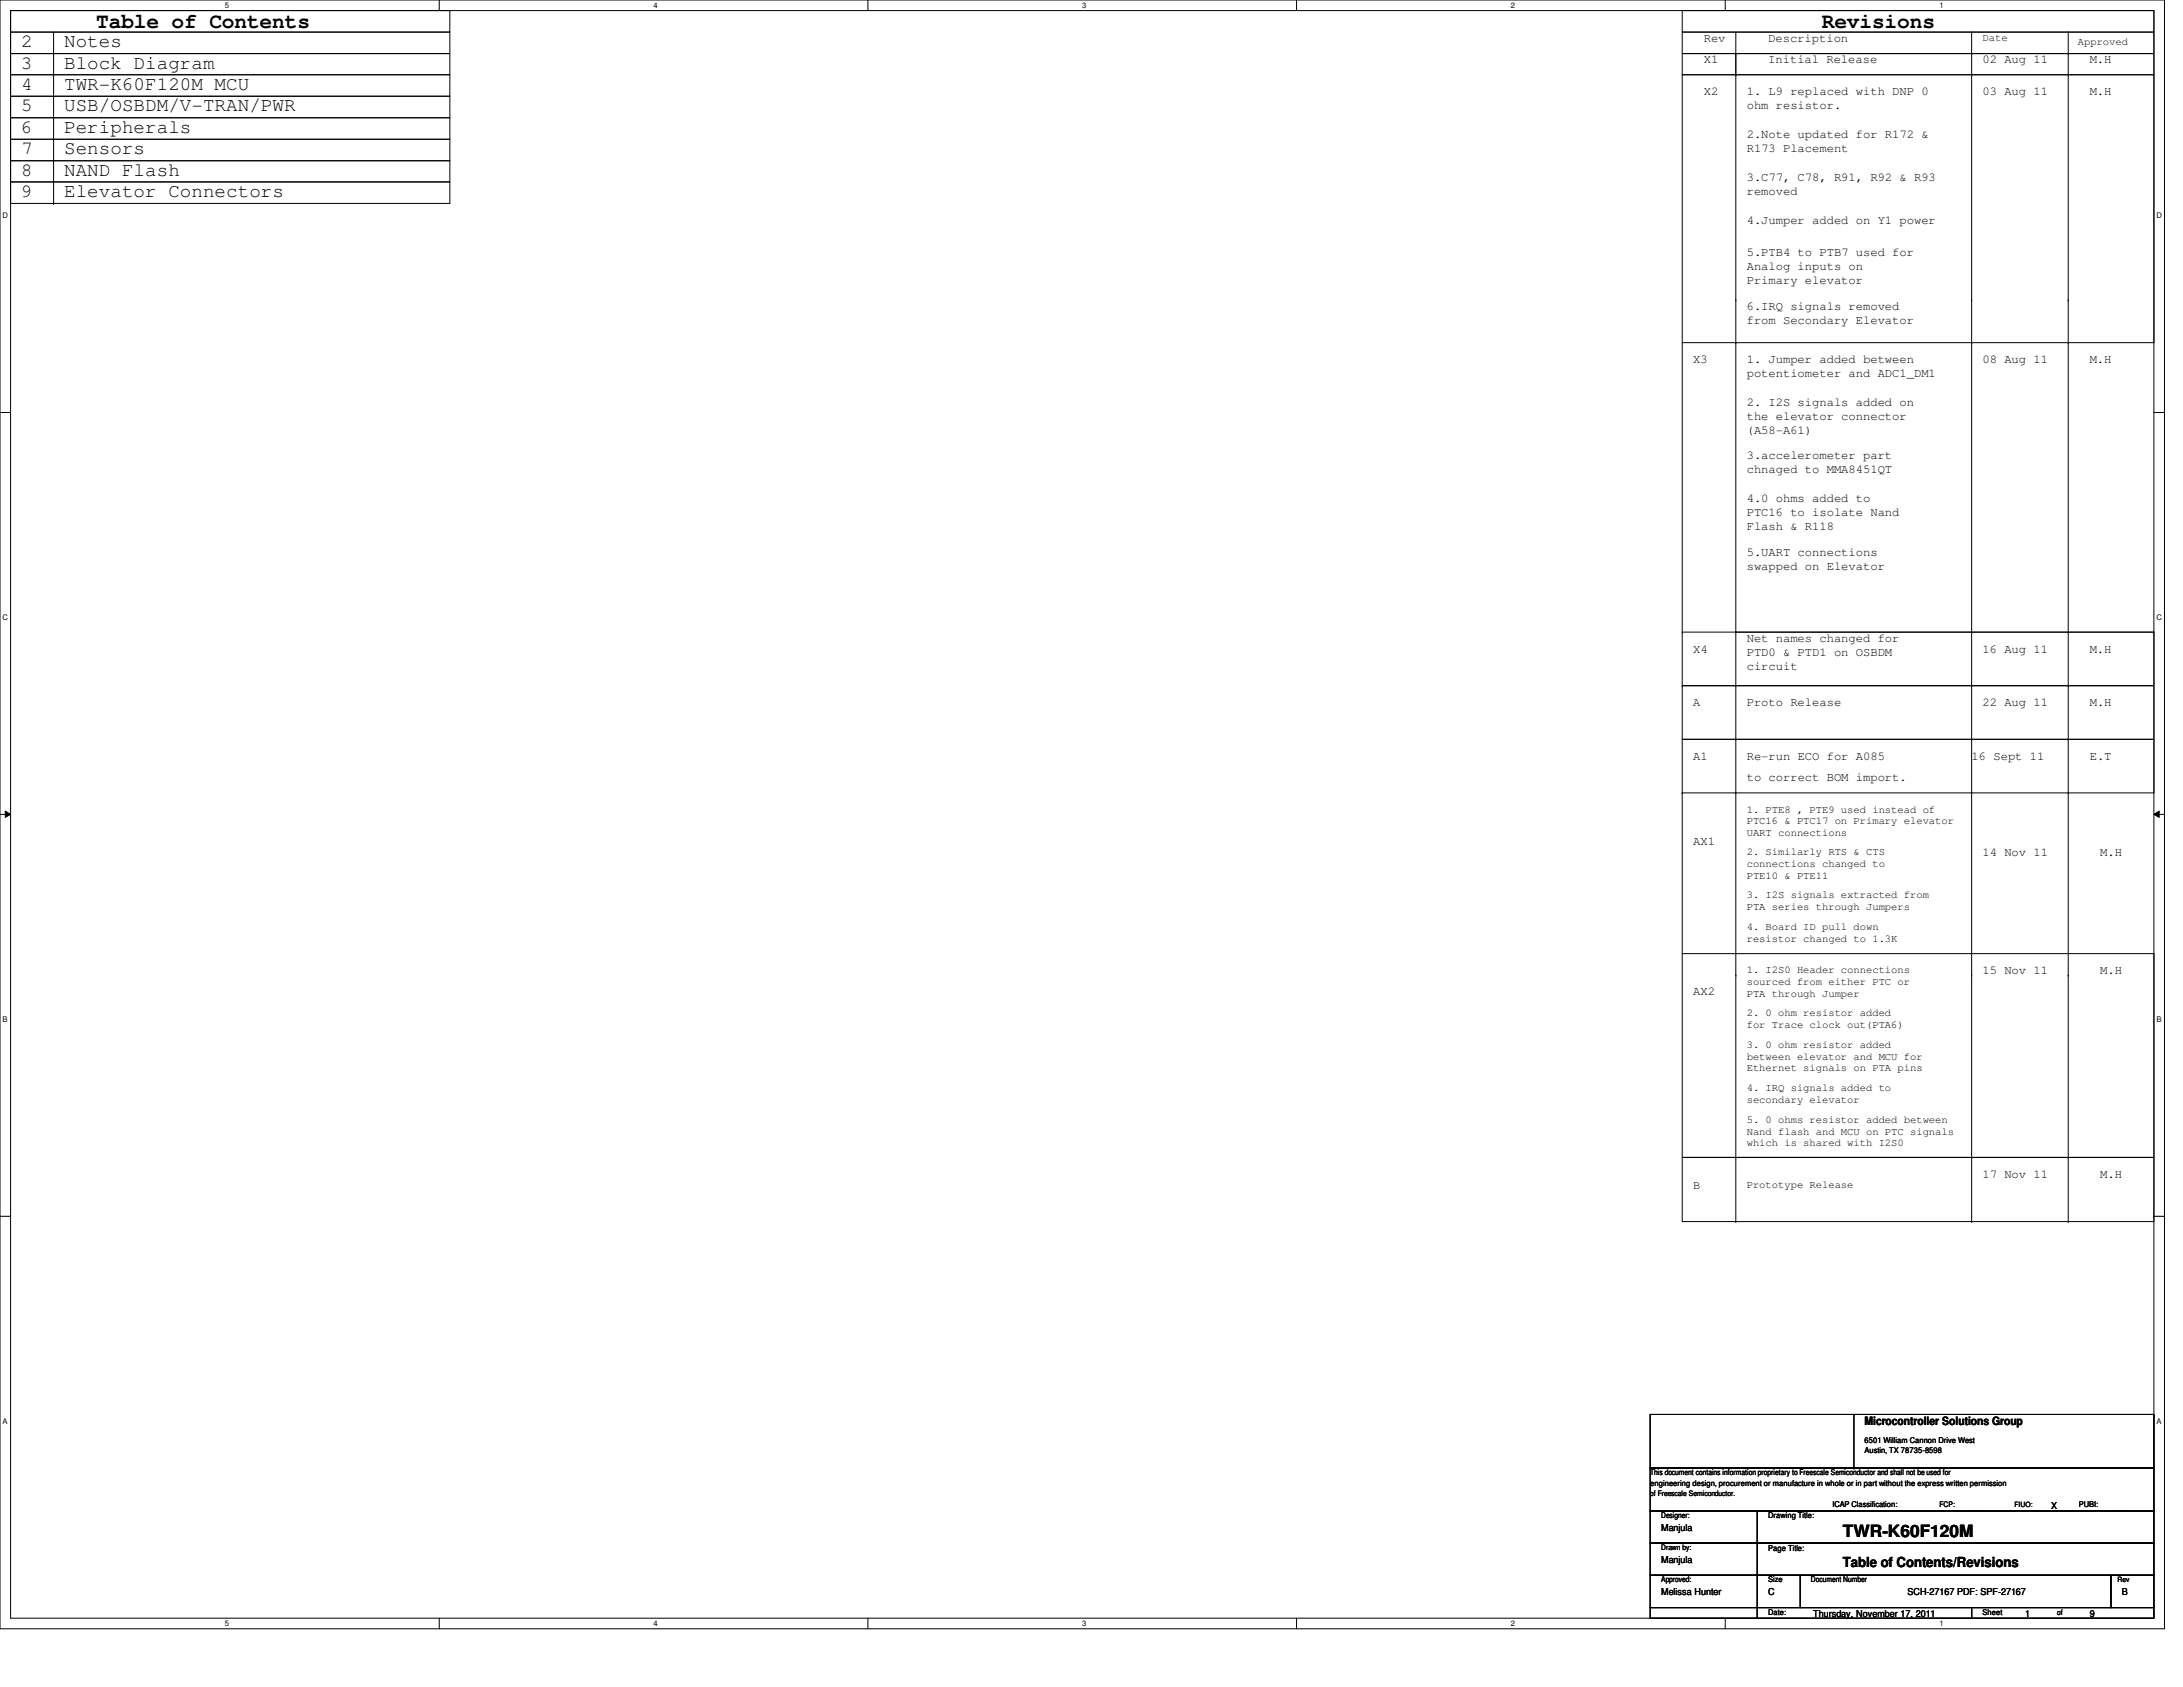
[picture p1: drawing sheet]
<svg xmlns="http://www.w3.org/2000/svg" width="279mm" height="216mm" viewBox="0 0 279 216" stroke-linecap="round" stroke-linejoin="round" font-family="sans-serif">
<defs><g id="words">
<g font-size="2.7">
<text x="12.3" y="3.6">Table of Contents</text>
<text x="233.2" y="3.6">Revisions</text>
</g>
<g font-size="2.5">
<text x="8.2" y="8.8">Block Diagram</text>
<text x="8.2" y="6.1">Notes</text>
<text x="8.2" y="11.5">TWR-K60F120M MCU</text>
<text x="8.2" y="14.3">USB/OSBDM/V-TRAN/PWR</text>
<text x="8.2" y="17">Peripherals</text>
<text x="8.2" y="22.5">NAND Flash</text>
<text x="8.2" y="19.8">Sensors</text>
<text x="8.2" y="25.2">Elevator Connectors</text>
</g>
<g font-size="2.4">
<text x="2.7" y="6.1">2</text>
<text x="2.7" y="8.8">3</text>
<text x="2.7" y="11.5">4</text>
<text x="2.7" y="14.3">5</text>
<text x="2.7" y="17">6</text>
<text x="2.7" y="19.8">7</text>
<text x="2.7" y="22.5">8</text>
<text x="2.7" y="25.2">9</text>
</g>
<text font-size="2.2" x="235.9" y="196.8">TWR-K60F120M</text>
<text font-size="1.8" x="235.9" y="200.5">Table of Contents/Revisions</text>
<g font-size="1.6">
<text x="218.1" y="5.3">Rev</text>
<text x="226.3" y="5.3">Description</text>
<text x="218.1" y="8.1">X1</text>
<text x="226.3" y="8.1">Initial Release</text>
<text x="253.7" y="8.1">02 Aug 11</text>
<text x="267.5" y="8.1">M.H</text>
<text x="218.1" y="12.2">X2</text>
<text x="223.6" y="12.2">1. L9 replaced with DNP 0</text>
<text x="223.6" y="14">ohm resistor.</text>
<text x="223.6" y="17.7">2.Note updated for R172 &amp;</text>
<text x="253.7" y="12.2">03 Aug 11</text>
<text x="267.5" y="12.2">M.H</text>
<text x="223.6" y="19.4">R173 Placement</text>
<text x="223.6" y="23.2">3.C77, C78, R91, R92 &amp; R93</text>
<text x="223.6" y="24.9">removed</text>
<text x="223.6" y="28.7">4.Jumper added on Y1 power</text>
<text x="223.6" y="32.8">5.PTB4 to PTB7 used for</text>
<text x="223.6" y="34.5">Analog inputs on</text>
<text x="223.6" y="36.3">Primary elevator</text>
<text x="223.6" y="39.6">6.IRQ signals removed</text>
<text x="223.6" y="41.4">from Secondary Elevator</text>
<text x="216.7" y="46.5">X3</text>
<text x="223.6" y="46.5">1. Jumper added between</text>
<text x="253.7" y="46.5">08 Aug 11</text>
<text x="267.5" y="46.5">M.H</text>
<text x="223.6" y="48.3">potentiometer and ADC1_DM1</text>
<text x="223.6" y="51.9">2. I2S signals added on</text>
<text x="223.6" y="53.7">the elevator connector</text>
<text x="223.6" y="55.5">(A58-A61)</text>
<text x="223.6" y="58.8">3.accelerometer part</text>
<text x="223.6" y="60.6">chnaged to MMA8451QT</text>
<text x="223.6" y="64.3">4.0 ohms added to</text>
<text x="223.6" y="66.1">PTC16 to isolate Nand</text>
<text x="223.6" y="67.9">Flash &amp; R118</text>
<text x="223.6" y="71.2">5.UART connections</text>
<text x="223.6" y="72.9">swapped on Elevator</text>
<text x="216.7" y="83.5">X4</text>
<text x="223.6" y="82.1">Net names changed for</text>
<text x="223.6" y="83.9">PTD0 &amp; PTD1 on OSBDM</text>
<text x="253.7" y="83.5">16 Aug 11</text>
<text x="267.5" y="83.5">M.H</text>
<text x="223.6" y="85.7">circuit</text>
<text x="223.6" y="90.4">Proto Release</text>
<text x="253.7" y="90.4">22 Aug 11</text>
<text x="267.5" y="90.4">M.H</text>
<text x="216.7" y="97.2">A1</text>
<text x="223.6" y="99.9">to correct BOM import.</text>
<text x="223.6" y="97.2">Re-run ECO for A085</text>
<text x="252.3" y="97.2">16 Sept 11</text>
<text x="267.5" y="97.2">E.T</text>
<text x="216.7" y="108.2">AX1</text>
<text x="253.7" y="109.6">14 Nov 11</text>
<text x="268.8" y="109.6">M.H</text>
<text x="253.7" y="124.7">15 Nov 11</text>
<text x="268.8" y="124.7">M.H</text>
<text x="216.7" y="127.4">AX2</text>
<text x="253.7" y="150.7">17 Nov 11</text>
<text x="268.8" y="150.7">M.H</text>
</g>
<g font-size="1.5">
<text x="216.7" y="90.4">A</text>
<text x="216.7" y="152.1">B</text>
<text x="238.6" y="182.4">Microcontroller Solutions Group</text>
</g>
<g font-size="1.4">
<text x="253.7" y="5.2">Date</text>
<text x="265.9" y="5.8">Approved</text>
<text x="223.6" y="104">1. PTE8 , PTE9 used instead of</text>
<text x="223.6" y="105.5">PTC16 &amp; PTC17 on Primary elevator</text>
<text x="223.6" y="107">UART connections</text>
<text x="223.6" y="109.5">2. Similarly RTS &amp; CTS</text>
<text x="223.6" y="111">connections changed to</text>
<text x="223.6" y="112.4">PTE10 &amp; PTE11</text>
<text x="223.6" y="115">3. I2S signals extracted from</text>
<text x="223.6" y="116.5">PTA series through Jumpers</text>
<text x="223.6" y="119.1">4. Board ID pull down</text>
<text x="223.6" y="120.6">resistor changed to 1.3K</text>
<text x="223.6" y="124.6">1. I2S0 Header connections</text>
<text x="223.6" y="126.1">sourced from either PTC or</text>
<text x="223.6" y="127.6">PTA through Jumper</text>
<text x="223.6" y="130">2. 0 ohm resistor added</text>
<text x="223.6" y="131.5">for Trace clock out(PTA6)</text>
<text x="223.6" y="134.2">3. 0 ohm resistor added</text>
<text x="223.6" y="135.6">between elevator and MCU for</text>
<text x="223.6" y="137.1">Ethernet signals on PTA pins</text>
<text x="223.6" y="139.7">4. IRQ signals added to</text>
<text x="223.6" y="141.1">secondary elevator</text>
<text x="223.6" y="143.8">5. 0 ohms resistor added between</text>
<text x="223.6" y="145.2">Nand flash and MCU on PTC signals</text>
<text x="223.6" y="146.7">which is shared with I2S0</text>
<text x="223.6" y="152">Prototype Release</text>
</g>
<g font-size="1.2">
<text x="212.6" y="195.9">Manjula</text>
<text x="251.7" y="193.2">____</text>
<text x="262.5" y="193.2">X</text>
<text x="270.2" y="193.2">____</text>
<text x="212.6" y="200">Manjula</text>
<text x="212.6" y="204.1">Melissa Hunter</text>
<text x="226.3" y="204.1">C</text>
<text x="232.1" y="206.9">Thursday, November 17, 2011</text>
<text x="244.1" y="204.1">SCH-27167 PDF: SPF-27167</text>
<text x="259.2" y="206.9">1</text>
<text x="267.5" y="206.9">9</text>
<text x="271.6" y="204.1">B</text>
</g>
<text font-size="1.1" x="226.3" y="198.5">Page Title:</text>
<g font-size="1">
<text x="28.8" y="1">5</text>
<text x="83.7" y="1">4</text>
<text x="138.5" y="1">3</text>
<text x="193.4" y="1">2</text>
<text x="248.2" y="1">1</text>
<text x=".3" y="27.9">D</text>
<text x="276" y="27.9">D</text>
<text x=".3" y="79.4">C</text>
<text x="276" y="79.4">C</text>
<text x=".3" y="130.8">B</text>
<text x="276" y="130.8">B</text>
<text x=".3" y="182.2">A</text>
<text x="238.6" y="184.7">6501 William Cannon Drive West</text>
<text x="238.6" y="185.9">Austin, TX 78735-8598</text>
<text x="276" y="182.2">A</text>
<text x="211.2" y="188.8">This document contains information proprietary to Freescale Semiconductor and shall not be used for</text>
<text x="211.2" y="190.2">engineering design, procurement or manufacture in whole or in part without the express written permission</text>
<text x="211.2" y="191.5">of Freescale Semiconductor.</text>
<text x="212.6" y="194.3">Designer:</text>
<text x="226.3" y="194.3">Drawing Title:</text>
<text x="234.5" y="192.9">ICAP Classification:</text>
<text x="248.2" y="192.9">FCP:</text>
<text x="266.1" y="192.9">PUBI:</text>
<text x="212.6" y="198.4">Drawn by:</text>
<text x="212.6" y="202.5">Approved:</text>
<text x="226.3" y="202.5">Size</text>
<text x="231.8" y="202.5">Document Number</text>
<text x="28.8" y="208.1">5</text>
<text x="83.7" y="208.1">4</text>
<text x="138.5" y="208.1">3</text>
<text x="193.4" y="208.1">2</text>
<text x="226.3" y="206.6">Date:</text>
<text x="248.2" y="208.1">1</text>
<text x="253.7" y="206.6">Sheet</text>
<text x="263.3" y="206.6">of</text>
</g>
<g font-size=".9">
<text x="257.9" y="192.9">FIUO:</text>
<text x="271" y="202.4">Rev</text>
</g>
</g></defs>
<path d="M0 0h277v208.4h-277zM1.4 1.4h274.3v205.7h-274.3z" fill="none" stroke="#000" stroke-width=".13"/>
<g fill="#fff">
<path d="M28.8 .1h.5v1.1h-.5z"/>
<path d="M28.8 207.2h.5v1.1h-.5z"/>
</g>
<path d="M56.2 0v1.4M56.2 207.1v1.3" fill="none" stroke="#000" stroke-width=".13"/>
<g fill="#fff">
<path d="M83.7 .1h.5v1.1h-.5z"/>
<path d="M83.7 207.2h.5v1.1h-.5z"/>
</g>
<path d="M111.1 0v1.4M111.1 207.1v1.3" fill="none" stroke="#000" stroke-width=".13"/>
<g fill="#fff">
<path d="M138.5 .1h.6v1.1h-.6z"/>
<path d="M138.5 207.2h.6v1.1h-.6z"/>
</g>
<path d="M165.9 0v1.4M165.9 207.1v1.3" fill="none" stroke="#000" stroke-width=".13"/>
<g fill="#fff">
<path d="M193.4 .1h.5v1.1h-.5z"/>
<path d="M193.4 207.2h.5v1.1h-.5z"/>
</g>
<path d="M220.8 0v1.4M220.8 207.1v1.3" fill="none" stroke="#000" stroke-width=".13"/>
<g fill="#fff">
<path d="M248.2 .1h.6v1.1h-.6z"/>
<path d="M248.2 207.2h.6v1.1h-.6z"/>
<path d="M.3 27.1h.8v1.1h-.8z"/>
<path d="M276 27.1h.7v1.1h-.7z"/>
<path d="M.3 78.5h.8v1.1h-.8z"/>
<path d="M276 78.5h.7v1.1h-.7z"/>
</g>
<path d="M0 52.8h1.4M275.7 52.8h1.3" fill="none" stroke="#000" stroke-width=".13"/>
<g fill="#fff">
<path d="M.3 129.9h.7v1.1h-.7z"/>
<path d="M276 129.9h.6v1.1h-.6z"/>
</g>
<path d="M0 104.2h1.4M.7 103.8l.7 .4-.7 .4zM275.7 104.2l.7-.4v.8zM275.7 104.2h1.3" fill="none" stroke="#000" stroke-width=".13"/>
<path d="M.7 103.8l.7 .4-.7 .4zM275.7 104.2l.7-.4v.8z" fill="#000"/>
<g fill="#fff">
<path d="M.3 181.4h.7v1.1h-.7z"/>
<path d="M276 181.4h.6v1.1h-.6z"/>
</g>
<g fill="none" stroke="#000" stroke-width=".13">
<path d="M1.4 1.4h56.2v2.7h-56.2zM1.4 4.1h56.2v2.8h-56.2zM1.4 6.9h56.2v2.7h-56.2zM1.4 9.6h56.2v2.7h-56.2zM1.4 12.3h56.2v2.8h-56.2zM1.4 17.8h56.2v2.8h-56.2zM1.4 15.1h56.2v2.7h-56.2zM6.9 6.9h.1M6.9 9.6h.1M6.9 12.3h.1M6.9 15.1h.1M6.9 17.8h.1"/>
<path d="M6.9 4.1v21.9M215.3 1.4h60.4v2.7h-60.4zM215.3 4.1h60.4v2.8h-60.4zM215.3 6.9h60.4v2.7h-60.4zM215.3 9.6h60.4v34.3h-60.4zM222.2 6.9h.1M222.2 9.6h.1M222.2 4.1v76.8M252.3 6.9h.1M252.3 9.6h.1M252.3 4.1v152.2M264.7 6.9h.1"/>
<path d="M264.7 9.6h.1M264.7 4.1v152.2M1.4 20.6h56.2v2.7h-56.2zM1.4 23.3h56.2v2.7h-56.2zM6.9 20.6h.1M6.9 23.3h.1M6.9 26h.1M222.2 38.4h.1M252.3 38.4h.1M264.7 38.4h.1M215.3 43.9v43.9M222.2 43.9h.1"/>
<path d="M252.3 43.9h.1M264.7 43.9h.1M215.3 87.8h60.4v6.8h-60.4zM215.3 94.6h60.4v6.9h-60.4zM215.3 87.8h.1M215.3 80.9h.1M215.3 80.9h60.4M215.3 87.8h6.9M222.2 80.9h53.5v6.9h-53.5zM222.2 80.9h.1M222.2 87.8h.1M222.2 94.6h.1"/>
<path d="M222.2 87.8v68.5M252.3 80.9h.1M252.3 87.8h.1M252.3 94.6h.1M264.7 80.9h.1M264.7 87.8h.1M264.7 94.6h.1M275.7 80.9h.1M215.3 101.5h.1M215.3 101.5v20.5M222.2 101.5h.1M252.3 101.5h.1"/>
<path d="M264.7 101.5h.1M215.3 122h60.4v26.1h-60.4zM222.2 124.8h.1M252.3 124.8h.1M264.7 124.8h.1M0 155.7h1.4M215.3 148.1h60.4v8.2h-60.4zM222.2 148.1h.1M222.2 156.3h.1M252.3 148.1h.1M252.3 156.3h.1M264.7 148.1h.1"/>
<path d="M264.7 156.3h.1M275.7 155.7h1.3M211.2 193.4h13.7v4.1h-13.7zM211.2 197.5h13.7v4.1h-13.7zM211.2 187.9h64.5v5.5h-64.5zM211.2 181h64.5v6.9h-64.5zM224.9 193.4h50.8v4.1h-50.8zM224.9 197.5h50.8v4.1h-50.8zM237.3 187.9h.1M237.3 181v6.9M211.2 201.6h13.7v4.1h-13.7zM211.2 205.7h13.7v1.4h-13.7z"/>
<path d="M224.9 201.6h5.5v4.1h-5.5zM224.9 205.7h27.4v1.4h-27.4zM230.4 201.6h39.8v4.1h-39.8zM252.3 205.7h23.4v1.4h-23.4zM270.2 201.6h5.5v4.1h-5.5z"/>
</g>
<use href="#words"/>
</svg>
